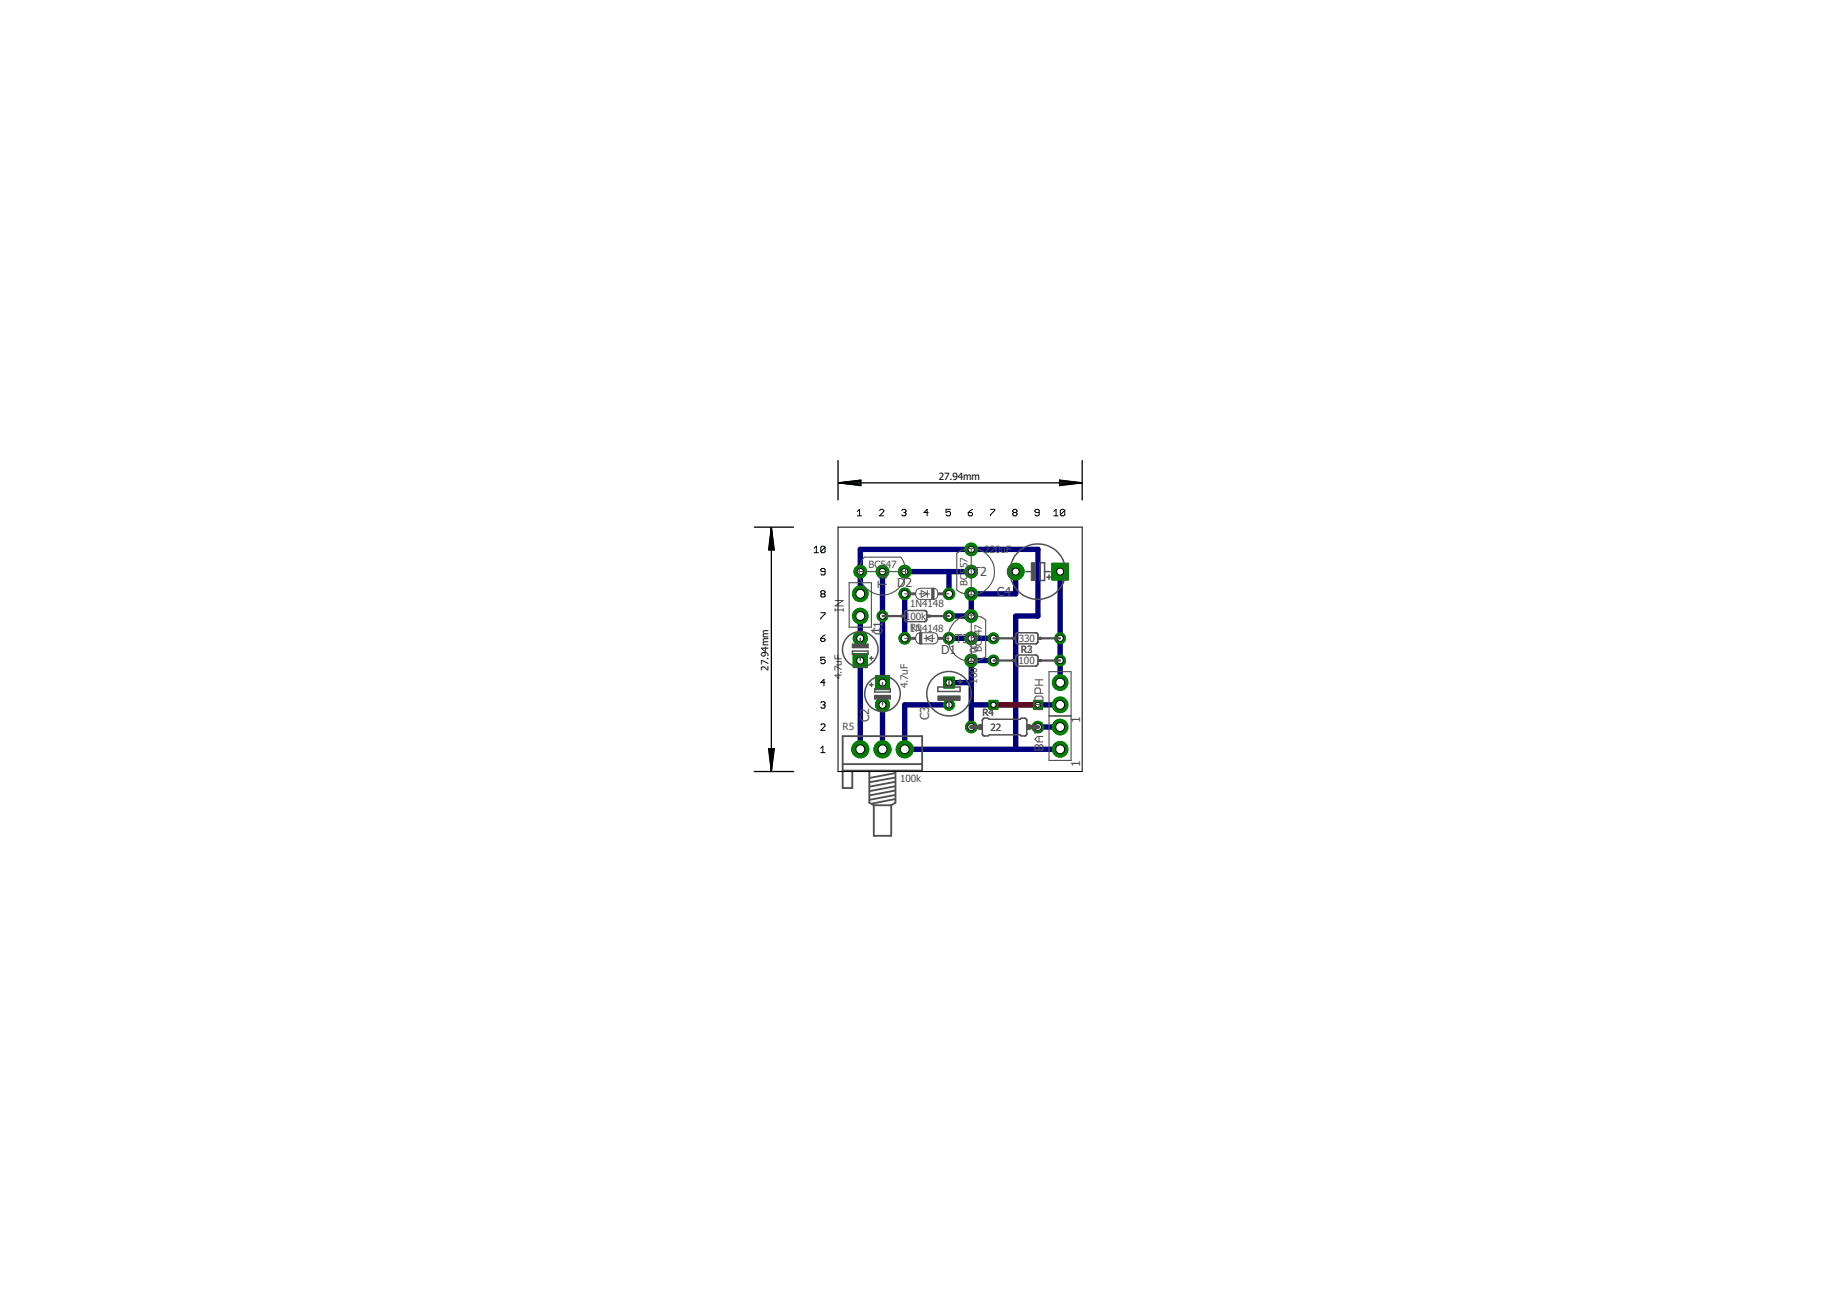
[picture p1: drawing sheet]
<svg xmlns="http://www.w3.org/2000/svg" width="210mm" height="148mm" viewBox="0 0 210 148" stroke-linecap="round" stroke-linejoin="round" font-family="sans-serif">
<defs><g id="words">
<g font-size="1.4" fill="#505050">
<text x="111.2" y="65.8">T2</text>
<text x="101.3" y="67.1" transform="rotate(-90 101.3 67.1)">T1</text>
<text x="102.5" y="67.1">D2</text>
<text x="113.9" y="68.1">C4</text>
<text x="100.6" y="72.4" transform="rotate(-90 100.6 72.4)">1</text>
<text x="100.8" y="72.5" transform="rotate(-90 100.8 72.5)">C1</text>
<text x="107.6" y="74.7">D1</text>
<text x="109.2" y="73.4">T3</text>
<text x="99.3" y="82.5" transform="rotate(-90 99.3 82.5)">C2</text>
<text x="106.2" y="82.3" transform="rotate(-90 106.2 82.3)">C3</text>
<text x="123.4" y="82.6" transform="rotate(-90 123.4 82.6)">1</text>
<text x="123.4" y="87.7" transform="rotate(-90 123.4 87.7)">1</text>
</g>
<g font-size="1.1">
<text x="107.3" y="54.8">27.94mm</text>
<text x="87.8" y="76.6" transform="rotate(-90 87.8 76.6)">27.94mm</text>
</g>
<g font-size="1.1" fill="#505050">
<text x="99.2" y="64.9">BC547</text>
<text x="112.5" y="63.2">220uF</text>
<text x="103.4" y="70.8">100k</text>
<text x="104" y="69.4">1N4148</text>
<text x="110.6" y="66.9" transform="rotate(-90 110.6 66.9)">BC557</text>
<text x="96.2" y="77.6" transform="rotate(-90 96.2 77.6)">4.7uF</text>
<text x="104" y="72.2">1N4148</text>
<text x="104" y="72.1">R1</text>
<text x="111.7" y="75.2" transform="rotate(-90 111.7 75.2)">000u</text>
<text x="111.7" y="72.8" transform="rotate(-90 111.7 72.8)">F</text>
<text x="112.2" y="74.5" transform="rotate(-90 112.2 74.5)">BC547</text>
<text x="116.4" y="75.9">100</text>
<text x="116.4" y="73.3">330</text>
<text x="116.7" y="74.6">R3</text>
<text x="117.4" y="74.6">2</text>
<text x="96.3" y="83.4">R5</text>
<text x="103.7" y="78.6" transform="rotate(-90 103.7 78.6)">4.7uF</text>
<text x="111.7" y="78.1" transform="rotate(-90 111.7 78.1)">100-1</text>
<text x="112.2" y="81.8">R4</text>
<text x="113.2" y="83.5">22</text>
<text x="102.9" y="89.3">100k</text>
</g>
</g></defs>
<g fill="none" stroke="#000080" stroke-width=".61">
<path d="M98.3 67.8v-5h20.3v7.6h-2.5v15.2M98.3 70.4v2.5M98.3 75.5v10.1M100.8 65.3v12.7M103.4 65.3h7.6M103.4 67.8v5.1M108.4 72.9h5.1M108.4 65.3v2.5M108.4 78h2.6M113.5 75.5h-2.5v7.6M116.1 65.3v2.5h-5.1v2.6h-2.6M121.1 65.3v12.7"/>
<path d="M100.8 80.5v5.1M108.4 80.5h-5v5.1h17.7M111 80.5h10.1M118.6 83.1h2.5"/>
</g>
<circle cx="121.1" cy="85.6" r=".89" fill="#008000" stroke="#008000" stroke-width=".11"/>
<circle cx="121.1" cy="85.6" r=".51" fill="#fff" stroke="#000" stroke-width=".11"/>
<circle cx="121.1" cy="83.1" r=".89" fill="#008000" stroke="#008000" stroke-width=".11"/>
<circle cx="121.1" cy="83.1" r=".51" fill="#fff" stroke="#000" stroke-width=".11"/>
<circle cx="98.3" cy="72.9" r=".8" fill="#008000" stroke="#008000" stroke-width=".11"/>
<circle cx="98.3" cy="72.9" r=".4" fill="#fff" stroke="#000" stroke-width=".11"/>
<path d="M97.5 74.7h1.6v1.6h-1.6z" fill="#008000" stroke="#008000" stroke-width=".11"/>
<circle cx="98.3" cy="75.5" r=".4" fill="#fff" stroke="#000" stroke-width=".11"/>
<circle cx="100.8" cy="80.5" r=".8" fill="#008000" stroke="#008000" stroke-width=".11"/>
<circle cx="100.8" cy="80.5" r=".4" fill="#fff" stroke="#000" stroke-width=".11"/>
<path d="M100 77.2h1.6v1.6h-1.6z" fill="#008000" stroke="#008000" stroke-width=".11"/>
<circle cx="100.8" cy="78" r=".4" fill="#fff" stroke="#000" stroke-width=".11"/>
<circle cx="108.4" cy="80.5" r=".61" fill="#008000" stroke="#008000" stroke-width=".11"/>
<circle cx="108.4" cy="80.5" r=".36" fill="#fff" stroke="#000" stroke-width=".11"/>
<path d="M107.8 77.4h1.3v1.2h-1.3z" fill="#008000" stroke="#008000" stroke-width=".11"/>
<circle cx="108.4" cy="78" r=".36" fill="#fff" stroke="#000" stroke-width=".11"/>
<path d="M120.2 64.3h1.9v2h-1.9z" fill="#008000" stroke="#008000" stroke-width=".11"/>
<circle cx="121.1" cy="65.3" r=".4" fill="#fff" stroke="#000" stroke-width=".11"/>
<circle cx="116.1" cy="65.3" r=".95" fill="#008000" stroke="#008000" stroke-width=".11"/>
<circle cx="116.1" cy="65.3" r=".4" fill="#fff" stroke="#000" stroke-width=".11"/>
<circle cx="103.4" cy="72.9" r=".66" fill="#008000" stroke="#008000" stroke-width=".11"/>
<circle cx="103.4" cy="72.9" r=".4" fill="#fff" stroke="#000" stroke-width=".11"/>
<circle cx="108.4" cy="72.9" r=".66" fill="#008000" stroke="#008000" stroke-width=".11"/>
<circle cx="108.4" cy="72.9" r=".4" fill="#fff" stroke="#000" stroke-width=".11"/>
<circle cx="108.4" cy="67.8" r=".66" fill="#008000" stroke="#008000" stroke-width=".11"/>
<circle cx="108.4" cy="67.8" r=".4" fill="#fff" stroke="#000" stroke-width=".11"/>
<circle cx="103.4" cy="67.8" r=".66" fill="#008000" stroke="#008000" stroke-width=".11"/>
<circle cx="103.4" cy="67.8" r=".4" fill="#fff" stroke="#000" stroke-width=".11"/>
<circle cx="121.1" cy="80.5" r=".89" fill="#008000" stroke="#008000" stroke-width=".11"/>
<circle cx="121.1" cy="80.5" r=".51" fill="#fff" stroke="#000" stroke-width=".11"/>
<circle cx="121.1" cy="78" r=".89" fill="#008000" stroke="#008000" stroke-width=".11"/>
<circle cx="121.1" cy="78" r=".51" fill="#fff" stroke="#000" stroke-width=".11"/>
<circle cx="98.3" cy="70.4" r=".89" fill="#008000" stroke="#008000" stroke-width=".11"/>
<circle cx="98.3" cy="70.4" r=".51" fill="#fff" stroke="#000" stroke-width=".11"/>
<circle cx="98.3" cy="67.8" r=".89" fill="#008000" stroke="#008000" stroke-width=".11"/>
<circle cx="98.3" cy="67.8" r=".51" fill="#fff" stroke="#000" stroke-width=".11"/>
<circle cx="100.8" cy="70.4" r=".61" fill="#008000" stroke="#008000" stroke-width=".11"/>
<circle cx="100.8" cy="70.4" r=".36" fill="#fff" stroke="#000" stroke-width=".11"/>
<circle cx="108.4" cy="70.4" r=".61" fill="#008000" stroke="#008000" stroke-width=".11"/>
<circle cx="108.4" cy="70.4" r=".36" fill="#fff" stroke="#000" stroke-width=".11"/>
<circle cx="113.5" cy="72.9" r=".61" fill="#008000" stroke="#008000" stroke-width=".11"/>
<circle cx="113.5" cy="72.9" r=".36" fill="#fff" stroke="#000" stroke-width=".11"/>
<circle cx="121.1" cy="72.9" r=".61" fill="#008000" stroke="#008000" stroke-width=".11"/>
<circle cx="121.1" cy="72.9" r=".36" fill="#fff" stroke="#000" stroke-width=".11"/>
<circle cx="121.1" cy="75.5" r=".61" fill="#008000" stroke="#008000" stroke-width=".11"/>
<circle cx="121.1" cy="75.5" r=".36" fill="#fff" stroke="#000" stroke-width=".11"/>
<circle cx="113.5" cy="75.5" r=".61" fill="#008000" stroke="#008000" stroke-width=".11"/>
<circle cx="113.5" cy="75.5" r=".36" fill="#fff" stroke="#000" stroke-width=".11"/>
<circle cx="111" cy="83.1" r=".66" fill="#008000" stroke="#008000" stroke-width=".11"/>
<circle cx="111" cy="83.1" r=".4" fill="#fff" stroke="#000" stroke-width=".11"/>
<circle cx="118.6" cy="83.1" r=".66" fill="#008000" stroke="#008000" stroke-width=".11"/>
<circle cx="118.6" cy="83.1" r=".4" fill="#fff" stroke="#000" stroke-width=".11"/>
<circle cx="98.3" cy="85.6" r=".97" fill="#008000" stroke="#008000" stroke-width=".11"/>
<circle cx="98.3" cy="85.6" r=".51" fill="#fff" stroke="#000" stroke-width=".11"/>
<circle cx="100.8" cy="85.6" r=".97" fill="#008000" stroke="#008000" stroke-width=".11"/>
<circle cx="100.8" cy="85.6" r=".51" fill="#fff" stroke="#000" stroke-width=".11"/>
<circle cx="103.4" cy="85.6" r=".97" fill="#008000" stroke="#008000" stroke-width=".11"/>
<circle cx="103.4" cy="85.6" r=".51" fill="#fff" stroke="#000" stroke-width=".11"/>
<circle cx="103.4" cy="65.3" r=".72" fill="#008000" stroke="#008000" stroke-width=".11"/>
<circle cx="103.4" cy="65.3" r=".36" fill="#fff" stroke="#000" stroke-width=".11"/>
<circle cx="98.3" cy="65.3" r=".72" fill="#008000" stroke="#008000" stroke-width=".11"/>
<circle cx="98.3" cy="65.3" r=".36" fill="#fff" stroke="#000" stroke-width=".11"/>
<circle cx="100.8" cy="65.3" r=".72" fill="#008000" stroke="#008000" stroke-width=".11"/>
<circle cx="100.8" cy="65.3" r=".36" fill="#fff" stroke="#000" stroke-width=".11"/>
<circle cx="111" cy="62.8" r=".72" fill="#008000" stroke="#008000" stroke-width=".11"/>
<circle cx="111" cy="62.8" r=".36" fill="#fff" stroke="#000" stroke-width=".11"/>
<circle cx="111" cy="67.8" r=".72" fill="#008000" stroke="#008000" stroke-width=".11"/>
<circle cx="111" cy="67.8" r=".36" fill="#fff" stroke="#000" stroke-width=".11"/>
<circle cx="111" cy="65.3" r=".72" fill="#008000" stroke="#008000" stroke-width=".11"/>
<circle cx="111" cy="65.3" r=".36" fill="#fff" stroke="#000" stroke-width=".11"/>
<circle cx="111" cy="75.5" r=".72" fill="#008000" stroke="#008000" stroke-width=".11"/>
<circle cx="111" cy="75.5" r=".36" fill="#fff" stroke="#000" stroke-width=".11"/>
<circle cx="111" cy="70.4" r=".72" fill="#008000" stroke="#008000" stroke-width=".11"/>
<circle cx="111" cy="70.4" r=".36" fill="#fff" stroke="#000" stroke-width=".11"/>
<circle cx="111" cy="72.9" r=".72" fill="#008000" stroke="#008000" stroke-width=".11"/>
<circle cx="111" cy="72.9" r=".36" fill="#fff" stroke="#000" stroke-width=".11"/>
<path d="M118.1 80h1v1h-1z" fill="#008000" stroke="#008000" stroke-width=".11"/>
<circle cx="118.6" cy="80.5" r=".3" fill="#fff" stroke="#000" stroke-width=".11"/>
<path d="M113 80h1v1h-1z" fill="#008000" stroke="#008000" stroke-width=".11"/>
<circle cx="113.5" cy="80.5" r=".3" fill="#fff" stroke="#000" stroke-width=".11"/>
<path d="M113.5 80.5h5.1" fill="none" stroke="#800000" stroke-width=".61"/>
<circle cx="121.1" cy="85.6" r=".89" fill="#008000" stroke="#008000" stroke-width=".11"/>
<circle cx="121.1" cy="85.6" r=".51" fill="#fff" stroke="#000" stroke-width=".11"/>
<circle cx="121.1" cy="83.1" r=".89" fill="#008000" stroke="#008000" stroke-width=".11"/>
<circle cx="121.1" cy="83.1" r=".51" fill="#fff" stroke="#000" stroke-width=".11"/>
<circle cx="98.3" cy="72.9" r=".8" fill="#008000" stroke="#008000" stroke-width=".11"/>
<circle cx="98.3" cy="72.9" r=".4" fill="#fff" stroke="#000" stroke-width=".11"/>
<path d="M97.5 74.7h1.6v1.6h-1.6z" fill="#008000" stroke="#008000" stroke-width=".11"/>
<circle cx="98.3" cy="75.5" r=".4" fill="#fff" stroke="#000" stroke-width=".11"/>
<circle cx="100.8" cy="80.5" r=".8" fill="#008000" stroke="#008000" stroke-width=".11"/>
<circle cx="100.8" cy="80.5" r=".4" fill="#fff" stroke="#000" stroke-width=".11"/>
<path d="M100 77.2h1.6v1.6h-1.6z" fill="#008000" stroke="#008000" stroke-width=".11"/>
<circle cx="100.8" cy="78" r=".4" fill="#fff" stroke="#000" stroke-width=".11"/>
<circle cx="108.4" cy="80.5" r=".61" fill="#008000" stroke="#008000" stroke-width=".11"/>
<circle cx="108.4" cy="80.5" r=".36" fill="#fff" stroke="#000" stroke-width=".11"/>
<path d="M107.8 77.4h1.3v1.2h-1.3z" fill="#008000" stroke="#008000" stroke-width=".11"/>
<circle cx="108.4" cy="78" r=".36" fill="#fff" stroke="#000" stroke-width=".11"/>
<path d="M120.2 64.3h1.9v2h-1.9z" fill="#008000" stroke="#008000" stroke-width=".11"/>
<circle cx="121.1" cy="65.3" r=".4" fill="#fff" stroke="#000" stroke-width=".11"/>
<circle cx="116.1" cy="65.3" r=".95" fill="#008000" stroke="#008000" stroke-width=".11"/>
<circle cx="116.1" cy="65.3" r=".4" fill="#fff" stroke="#000" stroke-width=".11"/>
<circle cx="103.4" cy="72.9" r=".66" fill="#008000" stroke="#008000" stroke-width=".11"/>
<circle cx="103.4" cy="72.9" r=".4" fill="#fff" stroke="#000" stroke-width=".11"/>
<circle cx="108.4" cy="72.9" r=".66" fill="#008000" stroke="#008000" stroke-width=".11"/>
<circle cx="108.4" cy="72.9" r=".4" fill="#fff" stroke="#000" stroke-width=".11"/>
<circle cx="108.4" cy="67.8" r=".66" fill="#008000" stroke="#008000" stroke-width=".11"/>
<circle cx="108.4" cy="67.8" r=".4" fill="#fff" stroke="#000" stroke-width=".11"/>
<circle cx="103.4" cy="67.8" r=".66" fill="#008000" stroke="#008000" stroke-width=".11"/>
<circle cx="103.4" cy="67.8" r=".4" fill="#fff" stroke="#000" stroke-width=".11"/>
<circle cx="121.1" cy="80.5" r=".89" fill="#008000" stroke="#008000" stroke-width=".11"/>
<circle cx="121.1" cy="80.5" r=".51" fill="#fff" stroke="#000" stroke-width=".11"/>
<circle cx="121.1" cy="78" r=".89" fill="#008000" stroke="#008000" stroke-width=".11"/>
<circle cx="121.1" cy="78" r=".51" fill="#fff" stroke="#000" stroke-width=".11"/>
<circle cx="98.3" cy="70.4" r=".89" fill="#008000" stroke="#008000" stroke-width=".11"/>
<circle cx="98.3" cy="70.4" r=".51" fill="#fff" stroke="#000" stroke-width=".11"/>
<circle cx="98.3" cy="67.8" r=".89" fill="#008000" stroke="#008000" stroke-width=".11"/>
<circle cx="98.3" cy="67.8" r=".51" fill="#fff" stroke="#000" stroke-width=".11"/>
<circle cx="100.8" cy="70.4" r=".61" fill="#008000" stroke="#008000" stroke-width=".11"/>
<circle cx="100.8" cy="70.4" r=".36" fill="#fff" stroke="#000" stroke-width=".11"/>
<circle cx="108.4" cy="70.4" r=".61" fill="#008000" stroke="#008000" stroke-width=".11"/>
<circle cx="108.4" cy="70.4" r=".36" fill="#fff" stroke="#000" stroke-width=".11"/>
<circle cx="113.5" cy="72.9" r=".61" fill="#008000" stroke="#008000" stroke-width=".11"/>
<circle cx="113.5" cy="72.9" r=".36" fill="#fff" stroke="#000" stroke-width=".11"/>
<circle cx="121.1" cy="72.9" r=".61" fill="#008000" stroke="#008000" stroke-width=".11"/>
<circle cx="121.1" cy="72.9" r=".36" fill="#fff" stroke="#000" stroke-width=".11"/>
<circle cx="121.1" cy="75.5" r=".61" fill="#008000" stroke="#008000" stroke-width=".11"/>
<circle cx="121.1" cy="75.5" r=".36" fill="#fff" stroke="#000" stroke-width=".11"/>
<circle cx="113.5" cy="75.5" r=".61" fill="#008000" stroke="#008000" stroke-width=".11"/>
<circle cx="113.5" cy="75.5" r=".36" fill="#fff" stroke="#000" stroke-width=".11"/>
<circle cx="111" cy="83.1" r=".66" fill="#008000" stroke="#008000" stroke-width=".11"/>
<circle cx="111" cy="83.1" r=".4" fill="#fff" stroke="#000" stroke-width=".11"/>
<circle cx="118.6" cy="83.1" r=".66" fill="#008000" stroke="#008000" stroke-width=".11"/>
<circle cx="118.6" cy="83.1" r=".4" fill="#fff" stroke="#000" stroke-width=".11"/>
<circle cx="98.3" cy="85.6" r=".97" fill="#008000" stroke="#008000" stroke-width=".11"/>
<circle cx="98.3" cy="85.6" r=".51" fill="#fff" stroke="#000" stroke-width=".11"/>
<circle cx="100.8" cy="85.6" r=".97" fill="#008000" stroke="#008000" stroke-width=".11"/>
<circle cx="100.8" cy="85.6" r=".51" fill="#fff" stroke="#000" stroke-width=".11"/>
<circle cx="103.4" cy="85.6" r=".97" fill="#008000" stroke="#008000" stroke-width=".11"/>
<circle cx="103.4" cy="85.6" r=".51" fill="#fff" stroke="#000" stroke-width=".11"/>
<circle cx="103.4" cy="65.3" r=".72" fill="#008000" stroke="#008000" stroke-width=".11"/>
<circle cx="103.4" cy="65.3" r=".36" fill="#fff" stroke="#000" stroke-width=".11"/>
<circle cx="98.3" cy="65.3" r=".72" fill="#008000" stroke="#008000" stroke-width=".11"/>
<circle cx="98.3" cy="65.3" r=".36" fill="#fff" stroke="#000" stroke-width=".11"/>
<circle cx="100.8" cy="65.3" r=".72" fill="#008000" stroke="#008000" stroke-width=".11"/>
<circle cx="100.8" cy="65.3" r=".36" fill="#fff" stroke="#000" stroke-width=".11"/>
<circle cx="111" cy="62.8" r=".72" fill="#008000" stroke="#008000" stroke-width=".11"/>
<circle cx="111" cy="62.8" r=".36" fill="#fff" stroke="#000" stroke-width=".11"/>
<circle cx="111" cy="67.8" r=".72" fill="#008000" stroke="#008000" stroke-width=".11"/>
<circle cx="111" cy="67.8" r=".36" fill="#fff" stroke="#000" stroke-width=".11"/>
<circle cx="111" cy="65.3" r=".72" fill="#008000" stroke="#008000" stroke-width=".11"/>
<circle cx="111" cy="65.3" r=".36" fill="#fff" stroke="#000" stroke-width=".11"/>
<circle cx="111" cy="75.5" r=".72" fill="#008000" stroke="#008000" stroke-width=".11"/>
<circle cx="111" cy="75.5" r=".36" fill="#fff" stroke="#000" stroke-width=".11"/>
<circle cx="111" cy="70.4" r=".72" fill="#008000" stroke="#008000" stroke-width=".11"/>
<circle cx="111" cy="70.4" r=".36" fill="#fff" stroke="#000" stroke-width=".11"/>
<circle cx="111" cy="72.9" r=".72" fill="#008000" stroke="#008000" stroke-width=".11"/>
<circle cx="111" cy="72.9" r=".36" fill="#fff" stroke="#000" stroke-width=".11"/>
<path d="M118.1 80h1v1h-1z" fill="#008000" stroke="#008000" stroke-width=".11"/>
<circle cx="118.6" cy="80.5" r=".3" fill="#fff" stroke="#000" stroke-width=".11"/>
<path d="M113 80h1v1h-1z" fill="#008000" stroke="#008000" stroke-width=".11"/>
<circle cx="113.5" cy="80.5" r=".3" fill="#fff" stroke="#000" stroke-width=".11"/>
<g fill="none" stroke="#505050" stroke-width=".11">
<path d="M95.4 69.7h1M95.4 69.5v.3M95.4 68.6h1l-1 .6h1M96.4 69.5v.3M104.7 67.4l.4-.2h1.6a.65 .65 0 0 1 .5 .6 .65 .65 0 0 1-.5 .7h-1.6a.67 .67 0 0 1-.4-1.1zM104.8 72.4l.3-.1h1.6a.65 .65 0 0 1 .5 .6 .65 .65 0 0 1-.5 .7h-1.6a.68 .68 0 0 1-.5-.5 .68 .68 0 0 1 .2-.7zM105 67.8h1.2M105.3 67.5l.7 .3-.7 .4zM105.6 72.9h1.2M105.8 72.9l.7-.4v.8zM105.8 72.5v.8M106 67.5v.7"/>
<path d="M118.3 78.3h.9M118.3 77.7h.9M118.4 79.5h.6l.2 .2v.4h-.9v-.4zM118.7 77.7v.6M118.9 79.2v-.5l-.2-.1h-.3l-.1 .1v.5h.9M118.3 83.2v.6M118.3 83.5h.9M118.3 81.1h.9M118.3 80.5h.9M118.4 85.1h.2l.1 .1 .2-.1h.1l.2 .1v.5h-.9v-.5zM118.7 80.5v.6M118.7 84.1v.7"/>
<path d="M118.7 85.2v.5M119.2 84.1h-.6l-.3 .3 .3 .4h.6"/>
</g>
<g fill="none" stroke="#505050" stroke-width=".13">
<path d="M97 66.6h2.6v5h-2.6zM98.2 65.3a2.66 2.66 0 0 0 2.6 2.7 2.66 2.66 0 0 0 2.7-2.7M98.2 65.3h5.3M98.4 64.2l.3-.6h4.2a2.64 2.64 0 0 1 .6 1.7M98.4 64.2l-.2 1.1M103.4 72.9h.6M103.4 67.8h.6M107.8 72.9h.6M107.8 67.8h.6M109.9 67.7l1.1 .3M111 62.6a2.67 2.67 0 0 1 2.6 2.7 2.67 2.67 0 0 1-2.6 2.7M111 62.6l-.4 .1a2.65 2.65 0 0 0-1.3 .5v4.2l.6 .3"/>
<path d="M111 70.3a2.66 2.66 0 0 0-2.7 2.6 2.66 2.66 0 0 0 2.7 2.7M111 70.3l1.1 .2M111 62.6v5.4M111 70.3v5.3M112.1 70.5l.5 .3v4.2a2.49 2.49 0 0 1-1.6 .6M119.9 76.7h2.5v10.2h-2.5zM119.9 81.8h2.5"/>
</g>
<g fill="none" stroke="#505050" stroke-width=".17">
<path d="M97.4 74.4h1.8v.4h-1.8zM97.4 73.6h1.8v.4h-1.8zM98.3 72.9v.7M98.3 74.8v.7M99.4 75.2h.4M99.4 78.2h.4M99.6 75v.4M99.6 78v.4M99.9 78.7h1.8v.4h-1.8zM99.9 79.5h1.8v.3h-1.8zM100.8 78v.7M100.8 79.8v.7"/>
<path d="M103.4 69.8h2.3l.2 .2v.8l-.3 .2h-2.1l-.1-.2zM107.2 78.5h2.5v.5h-2.5zM108.4 77.6v.9M108.4 79.9v1M109.5 77.9h.5M109.7 77.6v.5M116.1 72.3h2.3l.2 .2v.9l-.3 .2-2.1-.1-.1-.2zM116.1 74.9l2.3-.1 .2 .3v.8l-.3 .2h-2.1l-.1-.3zM117.2 65.3h.8M118.9 64.3h.5v2h-.5zM119.4 65.3h.6M119.6 65.9h.5"/>
<path d="M119.9 65.7v.5M112.3 82.1l.6-.1 .1 .2h3.6l.1-.2 .5 .1 .1 .2v1.6l-.2 .2h-.4l-.1-.2h-3.6l-.1 .2h-.5l-.2-.3v-1.5z"/>
<circle cx="98.3" cy="74.2" r="2.03"/>
<circle cx="100.8" cy="79.2" r="2.03"/>
<circle cx="108.4" cy="79.2" r="2.54"/>
<circle cx="118.6" cy="65.3" r="3.2"/>
</g>
<g fill="#505050" stroke="#505050" stroke-width=".11">
<path d="M97.5 73.7h1.6v.2h-1.6z"/>
<path d="M100 79.5h1.6v.3h-1.6z"/>
<path d="M117.8 64.3h.5v2h-.5z"/>
<path d="M105.1 72.3h.2v1.3h-.2z"/>
<path d="M104 72.8h.6v.2h-.6z"/>
<path d="M107.2 72.8h.6v.2h-.6z"/>
<path d="M106.5 67.2h.2v1.3h-.2z"/>
<path d="M107.2 67.7h.6v.2h-.6z"/>
<path d="M104 67.7h.6v.2h-.6z"/>
<path d="M105.9 70.3h.4v.2h-.4z"/>
<path d="M103 70.3h.4v.2h-.4z"/>
<path d="M118.6 72.8h.4v.2h-.4z"/>
<path d="M115.7 72.8h.4v.2h-.4z"/>
<path d="M115.7 75.3h.4v.3h-.4z"/>
<path d="M118.6 75.3h.4v.3h-.4z"/>
<path d="M117.3 82.8h.4v.5h-.4z"/>
<path d="M111.9 82.8h.3v.5h-.3z"/>
<path d="M107.2 79.5h2.5v.5h-2.5z"/>
</g>
<g fill="none" stroke="#505050" stroke-width=".21">
<path d="M96.3 88h9.1v-3.9h-9.1v5.9h1.1v-1.9M96.3 87.3h9.1M99.3 88.1v3.6l.5 .3M99.8 92v3.5h2v-3.5M99.8 92h2M102.2 90.8l-2.8 .6M102.2 90.3l-2.8 .5M102.2 89.8l-2.8 .6M102.2 89.3l-2.8 .6M102.2 88.8l-2.8 .5M102.2 88.3l-2.8 .6M102.2 91.3l-2.5 .5"/>
<path d="M102.3 88.1v3.6l-.5 .3"/>
</g>
<path d="M100.8 70.4h2.2M106.3 70.4h2.1M113.5 72.9h2.2M113.5 75.5h2.2M119 72.9h2.1M119 75.5h2.1" fill="none" stroke="#505050" stroke-width=".25"/>
<path d="M111 83.1h.9M117.7 83.1h.9" fill="none" stroke="#505050" stroke-width=".51"/>
<g fill="none" stroke="#000" stroke-width=".11">
<path d="M98 58.4l.2-.2v.7M98 58.9h.4M100.5 58.3l.1-.1h.3l.1 .1v.1l-.5 .5h.5M103 58.3l.1-.1h.3l.1 .1-.1 .2M103.3 58.5h.1M103.4 58.5l.1 .2-.1 .2h-.3l-.1-.1M106.1 58.5h-.5l.3-.3v.7M108.6 58.2h-.5v.3l.3-.1 .2 .1v.3l-.1 .1h-.3l-.1-.1M110.6 58.5h.4l.1 .3-.1 .1h-.2l-.2-.1zM111.1 58.2l-.5 .3M113.2 58.2h.5v.1l-.5 .5v.1M115.8 58.5l-.1 .2 .1 .2h.3l.1-.1-.1-.3"/>
<path d="M115.8 58.5l-.1-.1 .1-.2h.3l.1 .1-.1 .2M115.8 58.5h.3M118.7 58.5h-.3l-.1-.1 .1-.2h.2l.1 .1v.5l-.1 .1h-.2l-.1-.1M120.4 58.9h.5M120.4 58.4l.3-.2v.7M121.7 58.3v.5l-.2 .1h-.2l-.1-.1M121.7 58.3l-.2-.1h-.2l-.1 .1v.5M121.7 58.3l-.5 .5M93 62.6l.3-.2v.7M93 63.1h.5M93.8 70h.5v.1l-.5 .5v.1M93.8 72.9h.3l.2 .3-.2 .1h-.2l-.1-.1z"/>
<path d="M93.9 67.8l-.1-.1 .1-.2h.2l.2 .1-.2 .2M93.9 67.8l-.1 .2 .1 .2h.2l.2-.1-.2-.3M93.9 67.8h.2M94.3 62.5v.5l-.2 .1h-.2l-.1-.1M94.3 65.3h-.4l-.1-.1 .1-.3h.2l.2 .2v.5l-.2 .1h-.2l-.1-.1M94.3 75.1h-.5v.4l.2-.2 .3 .2v.2l-.2 .1h-.2l-.1-.1M94.3 78h-.5l.3-.4v.8M94.3 62.5l-.2-.1h-.2l-.1 .1v.5M94.3 72.5l-.5 .4M94.3 62.5l-.5 .5M95.8 60.2h27.9v27.9h-27.9zM93.8 85.5l.2-.3v.8"/>
<path d="M93.8 86h.5M93.8 82.8l.1-.1h.2l.2 .1v.1l-.5 .5h.5M93.8 80.3l.1-.1h.2l.2 .1v.1l-.2 .1M94 80.5h.1M94.1 80.5l.2 .1-.2 .3h-.2l-.1-.1"/>
</g>
<g fill="none" stroke="#000" stroke-width=".15">
<path d="M95.8 52.6v4.5M95.8 55.2h27.8M95.8 55.2l2.6-.4v.7zM95.8 55.2l2.6 .1M95.8 55.2l2.6 .2M98.4 55l-2.6 .2M98.4 54.9l-2.6 .3M121.1 54.8l2.5 .4-2.5 .3zM121.1 55l2.5 .2M121.1 54.9l2.5 .3M123.6 55.2l-2.5 .1M123.6 55.2l-2.5 .2"/>
<path d="M123.7 52.6v4.5M86.2 60.2h4.5M88.1 60.3v27.8M88.1 60.3l.4 2.5h-.7zM88.1 60.3l-.1 2.5M88.1 60.3l.2 2.5M88.1 60.3l-.2 2.5M88.1 60.3l.3 2.5M86.2 88.1h4.5M87.8 85.5h.7l-.4 2.6zM87.9 85.5l.2 2.6M88 85.5l.1 2.6"/>
<path d="M88.3 85.5l-.2 2.6M88.4 85.5l-.3 2.6"/>
</g>
<use href="#words"/>
</svg>
